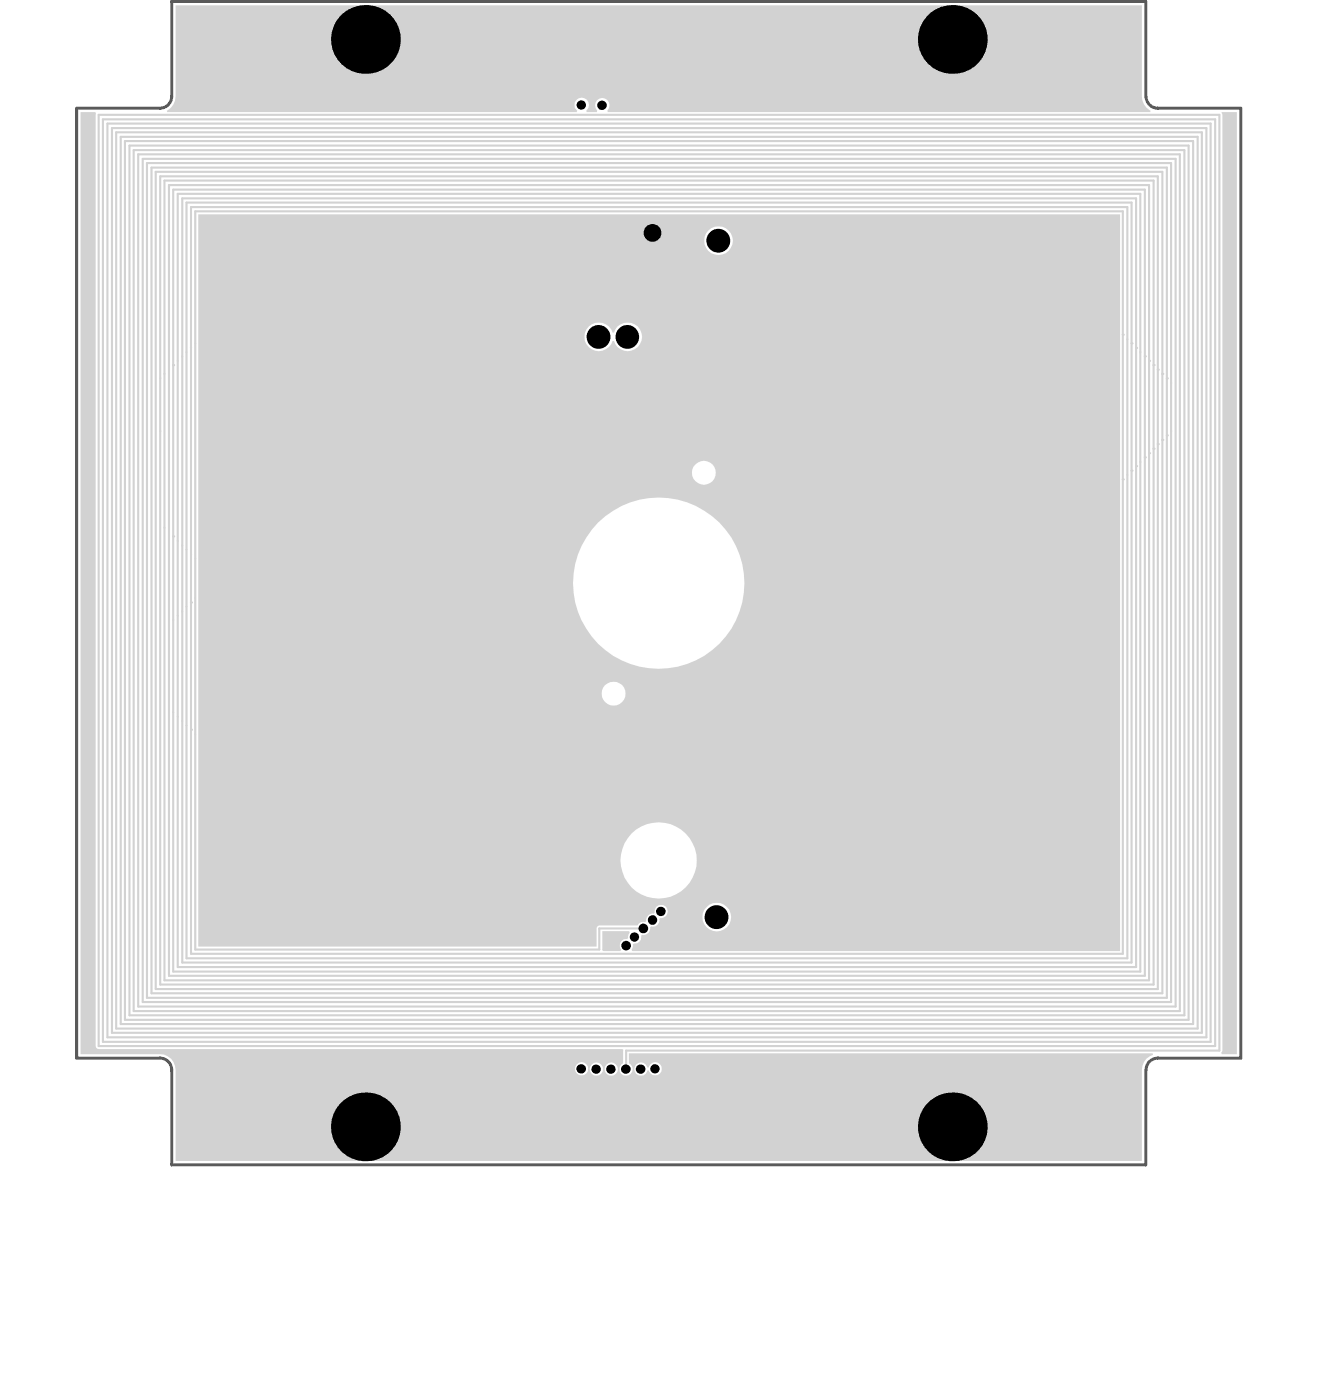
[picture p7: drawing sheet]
<svg xmlns="http://www.w3.org/2000/svg" width="185mm" height="196mm" viewBox="0 0 185 196" stroke-linecap="round" stroke-linejoin="round" font-family="sans-serif">
<path d="M160.1 13.5v-13.3h-136.1v13.3a1.64 1.64 0 0 1-1.6 1.6h-11.7v132.9h11.7a1.64 1.64 0 0 1 1.6 1.6v13.3h136.1v-13.3M160.2 13.5a1.64 1.64 0 0 0 1.6 1.6h11.6v132.9h-11.6a1.64 1.64 0 0 0-1.6 1.6" fill="none" stroke="#5a5a5a" stroke-width=".42"/>
<g fill="#d2d2d2">
<path d="M84.2 130.2h3.7l.1 .2-.1 .3-.1 .5-.2 .1a.9 .9 0 0 0-.9 .5 .9 .9 0 0 0 .1 1l-.1 .2h-2.4l-.2-.2z"/>
<path d="M170.8 15.7h2.1v131.7h-2.1l-.1-.2 .2-.3v-130.8z"/>
<path d="M24.5 .7h135.1v12.8a2.24 2.24 0 0 0 1.2 2v.2h-75.9v-.2a1.03 1.03 0 0 0 0-1.5 1.03 1.03 0 0 0-1.4 0 1.03 1.03 0 0 0 0 1.5l-.1 .2h-1.4v-.2a1.02 1.02 0 0 0 .1-1.5 1.02 1.02 0 0 0-1.5 0 1.02 1.02 0 0 0 .1 1.5l-.1 .2h-57.2l-.1-.2a2.17 2.17 0 0 0 1.2-2z"/>
<path d="M27.7 30h128.9v103h-68.2l-.1-.2 .2-.6-.1-.1 .2-.1a.91 .91 0 0 0 1-1.1l.2-.2a.87 .87 0 0 0 1.1-1l.1-.1a.89 .89 0 0 0 1.2-1.1l.1-.1a.92 .92 0 0 0 1.1-.9 .92 .92 0 0 0-1-1 .92 .92 0 0 0-.9 1.1l-.1 .2a.89 .89 0 0 0-1.1 1l-.1 .2a.81 .81 0 0 0-1.1 .4l-5.5 .1-.2 .3v2.6h-55.7zM98.4 33.7a2 2 0 0 0 4 0 2 2 0 0 0-4 0zM82.3 45.7a2.01 2.01 0 0 0 .4 3.1 2.01 2.01 0 0 0 2.9-1.1h.2a2.01 2.01 0 0 0 3.1 1 2.01 2.01 0 0 0 0-3.2 2.01 2.01 0 0 0-3.1 1h-.2a2.01 2.01 0 0 0-3.3-.8zM96.7 66.1a1.7 1.7 0 0 0 3.4 0 1.7 1.7 0 0 0-3.4 0zM80.1 81.6a12 12 0 0 0 24 0 12 12 0 0 0-24 0zM84.1 97a1.67 1.67 0 0 0 3.3 0 1.67 1.67 0 0 0-3.3 0zM86.7 120.3a5.4 5.4 0 0 0 10.7 0 5.4 5.4 0 0 0-10.7 0zM98.2 128.3a2.01 2.01 0 0 0 4 0 2.01 2.01 0 0 0-4 0z"/>
<path d="M11.3 15.7h2l.1 .2v130.4a.43 .43 0 0 0 .4 .4h73.2l.1 .1v1.9a.91 .91 0 0 0-.3 1.4 .91 .91 0 0 0 1.4 0 .91 .91 0 0 0-.3-1.4v-1.4h73.2l.1 .2a2.16 2.16 0 0 0-1.6 2.1v12.8h-135.1v-12.8a2.16 2.16 0 0 0-2.1-2.2h-11.1zM88.9 148.9a.92 .92 0 0 0 .2 1.4 .92 .92 0 0 0 1.4-.6h.2a.92 .92 0 0 0 1.4 .6 .92 .92 0 0 0 0-1.6 .92 .92 0 0 0-1.4 .6h-.2a.91 .91 0 0 0-1.6-.4zM80.4 149.5a.94 .94 0 0 0 1.8 0 .94 .94 0 0 0-1.8 0zM84.5 149.5a.95 .95 0 0 0 1.9 0 .95 .95 0 0 0-1.9 0zM82.4 149.5a.95 .95 0 0 0 1.9 0 .95 .95 0 0 0-1.9 0z"/>
</g>
<g fill="none" stroke="#d2d2d2" stroke-width=".3">
<path d="M24.2 51.1h.1M156.9 46.8h.1M158.2 48h.1M158.8 48.7h.1M160 49.8h.1M160.6 50.5h.1M161.2 51.1h.1M161.8 51.7h.1M162.5 52.3h.1M163.1 52.9h.1M24.2 75h.1M156.9 67h.1"/>
<path d="M158.2 65.8h.1M158.8 65.2h.1M160 64h.1M160.6 63.4h.1M161.2 62.7h.1M161.8 62.1h.1M162.5 61.5h.1M163.1 60.9h.1M26.7 84.3h.1M26.7 102.1h.1M90 129.8h-6.2v3h-56.5v-103.2h129.6v103.8h-130.2v-104.4h130.9v105h-131.5v-105.7h132.1v106.3h-132.7v-106.9h133.3v107.5h-134v-108.1h134.6v108.8h-135.2v-109.4h135.8v110h-136.4v-110.6h137v111.2h-137.6v-111.8h138.2v112.4h-138.8v-113h139.4v113.6h-140v-114.3h140.7v114.9h-141.3v-115.5h141.9v116.1h-142.6v-116.7h143.2v117.3h-143.8v-117.9h144.4v118.6h-145v-119.2h145.6v119.8h-146.2v-120.4h146.8v121h-147.4v-121.6h148v122.2h-148.6v-122.9h149.3v123.5h-149.9v-124.1h150.5v124.7h-151.2v-125.3h151.8v125.9h-152.4v-126.5h153v127.2h-153.6v-127.8h154.2v128.4h-154.8v-129h155.4v129.6h-156v-130.2h156.6v130.8h-82.9v2.6"/>
</g>
<g fill="#000">
<circle cx="51.1" cy="5.5" r="4.8"/>
<circle cx="81.3" cy="14.7" r=".65"/>
<circle cx="84.2" cy="14.7" r=".67"/>
<circle cx="133.1" cy="5.5" r="4.8"/>
<circle cx="91.2" cy="32.6" r="1.24"/>
<circle cx="100.4" cy="33.7" r="1.67"/>
<circle cx="83.7" cy="47.1" r="1.67"/>
<circle cx="87.7" cy="47.1" r="1.66"/>
<circle cx="87.5" cy="132.3" r=".67"/>
<circle cx="88.7" cy="131" r=".65"/>
<circle cx="89.9" cy="129.8" r=".67"/>
<circle cx="91.2" cy="128.7" r=".66"/>
<circle cx="92.4" cy="127.5" r=".67"/>
<circle cx="100.2" cy="128.3" r="1.67"/>
<circle cx="51.1" cy="157.6" r="4.8"/>
<circle cx="81.2" cy="149.5" r=".67"/>
<circle cx="83.3" cy="149.5" r=".65"/>
<circle cx="85.4" cy="149.5" r=".65"/>
<circle cx="87.5" cy="149.5" r=".67"/>
<circle cx="89.6" cy="149.5" r=".67"/>
<circle cx="91.5" cy="149.5" r=".65"/>
<circle cx="133.1" cy="157.6" r="4.8"/>
</g>
</svg>
